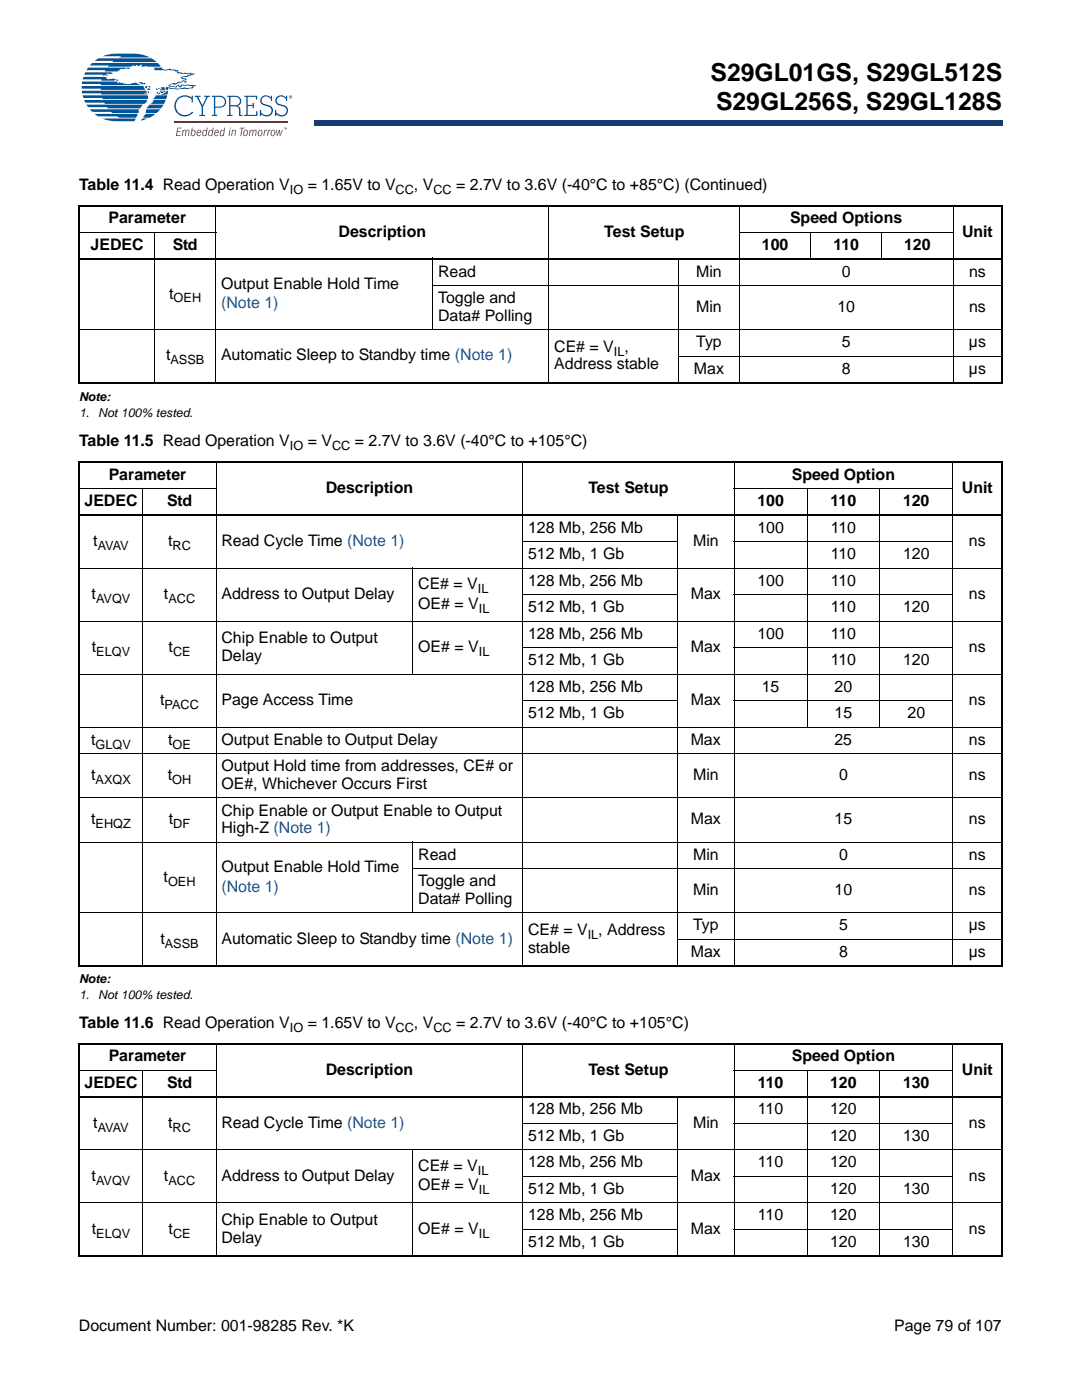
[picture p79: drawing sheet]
<svg xmlns="http://www.w3.org/2000/svg" width="216mm" height="279mm" viewBox="0 0 216 279" stroke-linecap="round" stroke-linejoin="round" font-family="sans-serif">
<defs><g id="words">
<g font-size="4.9">
<text x="141.8" y="16.3">S29GL01GS, S29GL512S</text>
<text x="142.9" y="21.9">S29GL256S, S29GL128S</text>
</g>
<g font-size="3.2">
<text x="15.8" y="37.9">Table 11.4 Read Operation V</text>
<text x="61.4" y="37.9">= 1.65V to V</text>
<text x="82.6" y="37.9">, V</text>
<text x="91" y="37.9">= 2.7V to 3.6V (-40°C to +85°C) (Continued)</text>
<text x="21.7" y="44.6">Parameter</text>
<text x="67.6" y="47.2">Description</text>
<text x="120.6" y="47.2">Test Setup</text>
<text x="157.7" y="44.6">Speed Options</text>
<text x="192" y="47.2">Unit</text>
<text x="18.1" y="49.9">JEDEC</text>
<text x="34.5" y="49.9">Std</text>
<text x="152" y="49.9">100</text>
<text x="166.3" y="49.9">110</text>
<text x="180.4" y="49.9">120</text>
<text x="33.8" y="59.6">t</text>
<text x="44.1" y="57.6">Output Enable Hold Time</text>
<text x="87.4" y="55.2">Read</text>
<text x="138.9" y="55.2">Min</text>
<text x="168" y="55.2">0</text>
<text x="193.4" y="55.2">ns</text>
<text x="87.4" y="60.5">Toggle and</text>
<text x="87.4" y="64">Data# Polling</text>
<text x="138.9" y="62.2">Min</text>
<text x="167.1" y="62.2">10</text>
<text x="193.4" y="62.2">ns</text>
<text x="33.1" y="71.9">t</text>
<text x="44.1" y="71.9">Automatic Sleep to Standby time (Note 1)</text>
<text x="110.6" y="70.2">CE# = V ,</text>
<text x="138.9" y="69.3">Typ</text>
<text x="168" y="69.3">5</text>
<text x="193.3" y="69.3">µs</text>
<text x="110.6" y="73.7">Address stable</text>
<text x="138.5" y="74.6">Max</text>
<text x="168" y="74.6">8</text>
<text x="193.3" y="74.6">µs</text>
<text x="15.8" y="89">Table 11.5 Read Operation V</text>
<text x="61.4" y="89">= V</text>
<text x="70.8" y="89">= 2.7V to 3.6V (-40°C to +105°C)</text>
<text x="21.7" y="95.7">Parameter</text>
<text x="158" y="95.7">Speed Option</text>
<text x="16.9" y="101">JEDEC</text>
<text x="33.4" y="101">Std</text>
<text x="65" y="98.4">Description</text>
<text x="117.4" y="98.4">Test Setup</text>
<text x="151.1" y="101">100</text>
<text x="165.7" y="101">110</text>
<text x="180.2" y="101">120</text>
<text x="191.9" y="98.4">Unit</text>
<text x="105.4" y="106.3">128 Mb, 256 Mb</text>
<text x="151.1" y="106.3">100</text>
<text x="165.8" y="106.3">110</text>
<text x="18.6" y="109">t</text>
<text x="33.6" y="109">t</text>
<text x="44.2" y="109">Read Cycle Time (Note 1)</text>
<text x="105.4" y="111.6">512 Mb, 1 Gb</text>
<text x="138.3" y="109">Min</text>
<text x="165.8" y="111.6">110</text>
<text x="180.2" y="111.6">120</text>
<text x="193.3" y="109">ns</text>
<text x="18.3" y="119.5">t</text>
<text x="32.7" y="119.5">t</text>
<text x="44.2" y="119.5">Address to Output Delay</text>
<text x="83.5" y="117.6">CE# = V</text>
<text x="105.4" y="116.9">128 Mb, 256 Mb</text>
<text x="137.9" y="119.5">Max</text>
<text x="151.1" y="116.9">100</text>
<text x="165.8" y="116.9">110</text>
<text x="193.3" y="119.5">ns</text>
<text x="83.5" y="121.5">OE# = V</text>
<text x="105.4" y="122.2">512 Mb, 1 Gb</text>
<text x="165.8" y="122.2">110</text>
<text x="180.2" y="122.2">120</text>
<text x="18.3" y="130.1">t</text>
<text x="33.6" y="130.1">t</text>
<text x="44.2" y="128.4">Chip Enable to Output</text>
<text x="44.2" y="131.9">Delay</text>
<text x="83.5" y="130.1">OE# = V</text>
<text x="105.4" y="127.5">128 Mb, 256 Mb</text>
<text x="137.9" y="130.1">Max</text>
<text x="151.1" y="127.5">100</text>
<text x="165.8" y="127.5">110</text>
<text x="193.3" y="130.1">ns</text>
<text x="105.4" y="132.8">512 Mb, 1 Gb</text>
<text x="165.8" y="132.8">110</text>
<text x="180.2" y="132.8">120</text>
<text x="32" y="140.7">t</text>
<text x="44.2" y="140.7">Page Access Time</text>
<text x="105.4" y="143.4">512 Mb, 1 Gb</text>
<text x="105.4" y="138.1">128 Mb, 256 Mb</text>
<text x="137.9" y="140.7">Max</text>
<text x="152" y="138.1">15</text>
<text x="166.5" y="138.1">20</text>
<text x="166.5" y="143.4">15</text>
<text x="181.1" y="143.4">20</text>
<text x="193.3" y="140.7">ns</text>
<text x="18.2" y="148.7">t</text>
<text x="33.6" y="148.7">t</text>
<text x="44.2" y="148.7">Output Enable to Output Delay</text>
<text x="137.8" y="148.7">Max</text>
<text x="166.5" y="148.7">25</text>
<text x="193.3" y="148.7">ns</text>
<text x="18.2" y="155.7">t</text>
<text x="33.5" y="155.7">t</text>
<text x="44.2" y="153.9">Output Hold time from addresses, CE# or</text>
<text x="138.3" y="155.7">Min</text>
<text x="167.4" y="155.7">0</text>
<text x="193.4" y="155.7">ns</text>
<text x="44.2" y="157.5">OE#, Whichever Occurs First</text>
<text x="18.2" y="164.5">t</text>
<text x="33.7" y="164.5">t</text>
<text x="44.2" y="162.8">Chip Enable or Output Enable to Output</text>
<text x="44.2" y="166.3">High-Z (Note 1)</text>
<text x="137.9" y="164.5">Max</text>
<text x="166.5" y="164.5">15</text>
<text x="193.3" y="164.5">ns</text>
<text x="83.5" y="171.6">Read</text>
<text x="138.3" y="171.6">Min</text>
<text x="167.4" y="171.6">0</text>
<text x="193.3" y="171.6">ns</text>
<text x="32.6" y="176">t</text>
<text x="44.2" y="174.1">Output Enable Hold Time</text>
<text x="83.5" y="176.9">Toggle and</text>
<text x="138.3" y="178.6">Min</text>
<text x="166.5" y="178.6">10</text>
<text x="193.3" y="178.6">ns</text>
<text x="83.5" y="180.4">Data# Polling</text>
<text x="138.3" y="185.7">Typ</text>
<text x="167.4" y="185.7">5</text>
<text x="193.3" y="185.7">µs</text>
<text x="32" y="188.3">t</text>
<text x="44.2" y="188.3">Automatic Sleep to Standby time (Note 1)</text>
<text x="105.4" y="186.6">CE# = V , Address</text>
<text x="105.4" y="190.1">stable</text>
<text x="137.9" y="191">Max</text>
<text x="167.4" y="191">8</text>
<text x="193.3" y="191">µs</text>
<text x="15.8" y="205.1">Table 11.6 Read Operation V</text>
<text x="61.4" y="205.1">= 1.65V to V</text>
<text x="82.6" y="205.1">, V</text>
<text x="91" y="205.1">= 2.7V to 3.6V (-40°C to +105°C)</text>
<text x="21.7" y="211.8">Parameter</text>
<text x="65" y="214.5">Description</text>
<text x="117.4" y="214.5">Test Setup</text>
<text x="158" y="211.8">Speed Option</text>
<text x="191.9" y="214.5">Unit</text>
<text x="16.9" y="217.1">JEDEC</text>
<text x="33.4" y="217.1">Std</text>
<text x="151.2" y="217.1">110</text>
<text x="165.6" y="217.1">120</text>
<text x="180.2" y="217.1">130</text>
<text x="18.6" y="225">t</text>
<text x="33.6" y="225">t</text>
<text x="44.2" y="225">Read Cycle Time (Note 1)</text>
<text x="105.4" y="227.7">512 Mb, 1 Gb</text>
<text x="105.4" y="222.4">128 Mb, 256 Mb</text>
<text x="138.3" y="225">Min</text>
<text x="151.2" y="222.4">110</text>
<text x="165.6" y="227.7">120</text>
<text x="165.6" y="222.4">120</text>
<text x="180.2" y="227.7">130</text>
<text x="193.3" y="225">ns</text>
<text x="83.5" y="233.7">CE# = V</text>
<text x="105.4" y="233">128 Mb, 256 Mb</text>
<text x="151.2" y="233">110</text>
<text x="165.6" y="233">120</text>
<text x="18.3" y="235.6">t</text>
<text x="32.7" y="235.6">t</text>
<text x="44.2" y="235.6">Address to Output Delay</text>
<text x="83.5" y="237.6">OE# = V</text>
<text x="105.4" y="238.3">512 Mb, 1 Gb</text>
<text x="137.9" y="235.6">Max</text>
<text x="165.6" y="238.3">120</text>
<text x="180.2" y="238.3">130</text>
<text x="193.3" y="235.6">ns</text>
<text x="44.2" y="244.5">Chip Enable to Output</text>
<text x="105.4" y="243.6">128 Mb, 256 Mb</text>
<text x="151.2" y="243.6">110</text>
<text x="165.6" y="243.6">120</text>
<text x="18.3" y="246.2">t</text>
<text x="33.6" y="246.2">t</text>
<text x="44.2" y="248">Delay</text>
<text x="83.5" y="246.2">OE# = V</text>
<text x="105.4" y="248.9">512 Mb, 1 Gb</text>
<text x="137.9" y="246.2">Max</text>
<text x="165.6" y="248.9">120</text>
<text x="180.2" y="248.9">130</text>
<text x="193.3" y="246.2">ns</text>
<text x="15.7" y="265.6">Document Number: 001-98285 Rev. *K</text>
<text x="178.4" y="265.6">Page 79 of 107</text>
</g>
<g font-size="3.2" fill="#1f52a1">
<text x="44.1" y="61.5">(Note 1)</text>
<text x="44.2" y="177.9">(Note 1)</text>
</g>
<g font-size="2.5">
<text x="57.8" y="38.7">IO</text>
<text x="78.9" y="38.7">CC</text>
<text x="86.5" y="38.7">CC</text>
<text x="34.6" y="60.4">OEH</text>
<text x="122.5" y="71">IL</text>
<text x="34" y="72.7">ASSB</text>
<text x="15.8" y="80.1">Note:</text>
<text x="15.8" y="83.3">1.</text>
<text x="19.6" y="83.3">Not 100% tested.</text>
<text x="57.8" y="89.8">IO</text>
<text x="66.3" y="89.8">CC</text>
<text x="19.5" y="109.8">AVAV</text>
<text x="34.4" y="109.8">RC</text>
<text x="95.4" y="118.4">IL</text>
<text x="19.2" y="120.4">AVQV</text>
<text x="33.6" y="120.4">ACC</text>
<text x="95.5" y="122.3">IL</text>
<text x="19.2" y="130.9">ELQV</text>
<text x="34.5" y="130.9">CE</text>
<text x="95.5" y="130.9">IL</text>
<text x="32.9" y="141.5">PACC</text>
<text x="19.1" y="149.5">GLQV</text>
<text x="34.4" y="149.5">OE</text>
<text x="19.1" y="156.5">AXQX</text>
<text x="34.4" y="156.5">OH</text>
<text x="19.1" y="165.3">EHQZ</text>
<text x="34.6" y="165.3">DF</text>
<text x="33.5" y="176.8">OEH</text>
<text x="32.9" y="189.1">ASSB</text>
<text x="117.3" y="187.4">IL</text>
<text x="15.8" y="196.2">Note:</text>
<text x="15.8" y="199.3">1.</text>
<text x="19.6" y="199.3">Not 100% tested.</text>
<text x="57.8" y="205.9">IO</text>
<text x="78.9" y="205.9">CC</text>
<text x="86.5" y="205.9">CC</text>
<text x="19.5" y="225.8">AVAV</text>
<text x="34.4" y="225.8">RC</text>
<text x="19.2" y="236.4">AVQV</text>
<text x="33.6" y="236.4">ACC</text>
<text x="95.4" y="234.5">IL</text>
<text x="95.5" y="238.4">IL</text>
<text x="19.2" y="247">ELQV</text>
<text x="34.5" y="247">CE</text>
<text x="95.5" y="247">IL</text>
</g>
</g></defs>
<path d="M62.8 24.1h137.3v.9h-137.3z" fill="#163b71"/>
<path d="M62.7 25h137.3M62.8 24.1h137.2" fill="none" stroke="#163b71" stroke-width=".2"/>
<path d="M62.7 24h.2v1h-.2z" fill="#163b71"/>
<path d="M16.3 10.7h42v16.5h-42z" fill="#fff"/>
<g fill="#005596">
<path d="M29.5 17.6l.5 .1-.1 .2h-.6z"/>
<path d="M16.3 18.1h12.9a.28 .28 0 0 1 0 .4 .28 .28 0 0 1-.4 .1l.6 .3h-9.2v-.3h-3.8z"/>
<path d="M17 14.4h5.5l-.3 .2 .3 .1-1.5 .1 .7 .2h-.9l-.3 .2 .1-.3h-3.8z"/>
<path d="M18.9 12.2l.7-.6h10.6l1.1 .8h-8.9l.3-.3z"/>
<path d="M20.5 11.2l2-.5h4.5h-.2l1.6 .2 1.5 .6h-6.2l.6-.3z"/>
<path d="M16.4 16.3h6.9l.3 .4 .2-.3 .5 .2 .4-.1-.1 .2 1.3 .1a1.82 1.82 0 0 1 2.2 .2h-8v-.2h-3.8z"/>
<path d="M27.6 16.4h.5l.4 .1 .1 .2 .4-.1v.1l-.6 .1z"/>
<path d="M16.6 15.3h4.3l.5 .2-.2 .1a.85 .85 0 0 0 1 .1h1.1l-.4 .4h-2.7l.1-.3h-3.8z"/>
<path d="M23.2 16l.4-.2v.3h-.4z"/>
<path d="M17.6 13.5h8.1l.2 .1-.2 .2-.5-.2-.4 .1a1.76 1.76 0 0 0-1.4 .6h-2.5l.1-.3h-3.7z"/>
<path d="M30.6 13.5h1.7a.98 .98 0 0 0 1.4 .3l.3-.1 .1 .2 1.5 .1-.1 .3 .1 .1 .9 .2 .4-.1h1.3l-.1 .2h.8l-.9 .4h-.3l-.1 .2-1.3 .2 .9 .2v.2l-.2 .2 .3 .2a.37 .37 0 0 1-.4 .2 .37 .37 0 0 1-.3-.3l-.6 .4-.4-.1-.2 .2h-.5l.2 .2h-.2a.69 .69 0 0 0-1 .2l1.2 .2-.1-.2 .7-.2 .2 .3a.61 .61 0 0 1 .9-.3l.6-.1 1.7 .2-.8 .7-2.9 .2-1.9-.3v.3h-.3a.31 .31 0 0 1-.2-.3 .31 .31 0 0 1 .2-.3l1 .3a5.2 5.2 0 0 0 2.6-.1l.5 .1 1.1-.1-.1-.2 .2-.1-2.2-.1v.2l-.3 .1h-.2l-.2-.3-.4 .1v.3l-1.4-.2-.3-.3 1.1-.4a.92 .92 0 0 0 1-.3l.3 .1 .4-.2a.45 .45 0 0 1 .7 .2l-.2-.4 .1-.2a.55 .55 0 0 1-.8-.5l1.2-.1 .2-.3h.6l-.3-.2-1.6 .1-.6-.2h-.3v-.4h-.3l-.2-.2-4.2-.1 .5-.2h-.3z"/>
<path d="M32.1 17.5l.5-.2 .2 .2 .2 .4h-1.1l.4-.2-.2-.1z"/>
<path d="M31.2 17.6l.3 .3h-.3z"/>
<path d="M16.3 17.2h12.4l.3 .7h-8.9v-.2h-3.8z"/>
<path d="M31.6 17.6l.3 .1-.2 .2z"/>
<path d="M29.7 17.2h.3v.1l-.1 .2-.2-.1z"/>
<path d="M29 17.2h.4l-.2 .5z"/>
<path d="M29.5 18.2l.3 .1-.1 .3-.2-.2z"/>
<path d="M18.2 12.7l.2-.1h13.1l.6 .7h-2.8l-.1-.1-.7 .1h-.3l.1-.4-.7 .3-.4-.3-.1 .2h-.8v.2h-4.8l.2-.2h-3.8z"/>
<path d="M31.9 18.1l1.2 .1a.44 .44 0 0 1-.7 0l-.2 .1 .4 .2-.5 .1z"/>
<path d="M32.1 18.8l.7-.2 .7-.5-.1 .8h-1.3z"/>
<path d="M31.7 18.5h.2v.2l-.5 .1z"/>
<path d="M31.3 18.4h.3l-.3 .3z"/>
<path d="M16.5 19h13v.2v.6h-9l-.1-.2h-3.8z"/>
<path d="M16.8 20h12.5v.1l-.4 .6h-8l-.1-.2h-3.8z"/>
<path d="M17.2 20.9h11.3l-.5 .7h-6.5l-.1-.2h-3.8z"/>
<path d="M17.9 21.8h9.8v.8h-5.3l-.2-.3h-3.8z"/>
<path d="M18.9 22.7h8.6l-.4 .8h-3.3l-.4-.3h-3.8z"/>
<path d="M20.4 23.7h6.7l-.3 .5h-3.7l-1.1-.1z"/>
<path d="M31.1 19h2.3l-.3 .8h-2.5z"/>
<path d="M30.6 20h2.5l-.4 .7h-2.6l.5-.5z"/>
<path d="M29.6 21.2l.2-.3h2.8l-.5 .7-2.8 .1z"/>
<path d="M29.2 21.8h2.8l-.8 .8h-2.1z"/>
<path d="M29 22.7h2l-1.2 .8h-1.2z"/>
<path d="M28.2 23.8l.2-.1h1l-1.3 .4z"/>
<path d="M35.4 19.6a2.15 2.15 0 0 1 2.8-.1v-.4h.3v1.3h-.3v-.6a1.84 1.84 0 0 0-2.6 .1 1.84 1.84 0 0 0 .1 2.6 1.84 1.84 0 0 0 2.7-.2l.1 .1a2.11 2.11 0 0 1-3 .3 2.11 2.11 0 0 1-.1-3.1z"/>
<path d="M38.8 19.1h1.2v.2h-.5l.9 1.7 .8-1.7h-.5v-.2h1.2v.2h-.4l-1 2v1.6h.4v.2h-1.1v-.2h.4v-1.6l-1-2h-.4z"/>
<path d="M48.7 19.1h2.6v.7h-.2v-.5h-1.7v1.6h1v-.4h.3v1.1h-.3v-.4h-1v1.7h1.7v-.7h.3v.9h-2.7v-.2h.4v-3.6h-.4z"/>
<path d="M52.1 19.4a1.28 1.28 0 0 1 2 .1v-.4h.2v1.1h-.2a.89 .89 0 0 0-1.1-.9 .89 .89 0 0 0-.6 1.2l.4 .3a1.49 1.49 0 0 1 1.7 1.2 1.34 1.34 0 0 1-1 1.2 1.34 1.34 0 0 1-1.4-.4v.3h-.3v-1.2h.3a.99 .99 0 0 0 1.1 1.1 .89 .89 0 0 0 1-.7 .89 .89 0 0 0-.7-1 1.44 1.44 0 0 1-1.6-1.2z"/>
<path d="M55.1 19.4a1.28 1.28 0 0 1 2 .1v-.4h.2v1.1h-.2a.89 .89 0 0 0-1.1-.9 .89 .89 0 0 0-.6 1.2l.4 .3a1.49 1.49 0 0 1 1.7 1.2 1.34 1.34 0 0 1-.9 1.2 1.34 1.34 0 0 1-1.5-.4v.3h-.2v-1.2h.2a.99 .99 0 0 0 1.1 1.1 .89 .89 0 0 0 1-.7 .89 .89 0 0 0-.7-1 1.44 1.44 0 0 1-1.6-1.2z"/>
<path d="M43 19.3v2a1.58 1.58 0 0 0 1.8-.7 .99 .99 0 0 0-1-1.3zM42.3 19.1a2.62 2.62 0 0 1 2.6 .5 1.21 1.21 0 0 1 .1 1.3 1.21 1.21 0 0 1-1.3 .6h-.7v1.4h.4v.2h-1.1v-.2h.4v-3.6h-.4z"/>
<path d="M46 19.3v1.7h1a.84 .84 0 0 0 .9-.9 .84 .84 0 0 0-1.1-.8zM45.3 19.1a2.71 2.71 0 0 1 2.6 .4 .99 .99 0 0 1-.5 1.6 .77 .77 0 0 1 .6 .9v.9h.4v.2h-.7v-1.1a.73 .73 0 0 0-.9-.8h-.8v1.7h.4v.2h-1.1v-.2h.4v-3.6h-.4z"/>
</g>
<path d="M34.8 24.3h22.7" fill="none" stroke="#e12726" stroke-width=".29"/>
<g fill="#e12726">
<path d="M35.4 25.5h.9l-.1 .1h-.7v.6h.5v.2h-.6l-.1 .6h.8l-.1 .1h-.9z"/>
<path d="M36.4 25.9h.2v.2l.3-.2 .3 .2a.35 .35 0 0 1 .5-.2 .35 .35 0 0 1 .1 .5l-.1 .7h-.2l.1-.9-.2-.1-.4 1h-.1l.1-.9-.1-.2a1.08 1.08 0 0 0-.5 1.1h-.2z"/>
<path d="M46.3 25.9h.2l-.1 .2a.35 .35 0 0 1 .5-.2 .35 .35 0 0 1 .2 .6l-.2 .6h-.1l.1-.9v-.1h-.3l-.3 1h-.2z"/>
<path d="M47.8 25.5h1v.1h-.4l-.3 1.5h-.2l.3-1.5h-.4z"/>
<path d="M49.8 25.9h.2v.2l.3-.2 .3 .2a.35 .35 0 0 1 .5-.2 .35 .35 0 0 1 .1 .5l-.1 .7h-.2l.1-.9-.2-.1-.4 1h-.1l.1-.9-.1-.2a1.08 1.08 0 0 0-.5 1.1h-.2z"/>
<path d="M52.7 25.9h.2v.3l.4-.3v.2l-.4 .1-.2 .9h-.2z"/>
<path d="M53.5 25.9h.1v.3l.4-.3v.2l-.3 .1-.2 .9h-.2z"/>
<path d="M55.1 25.9h.2v1l.4-1h.2v1l.4-1h.2l-.5 1.2h-.2l-.1-.9-.3 .9h-.2z"/>
<path d="M38.5 26.1l-.2 .6 .2 .3a.74 .74 0 0 0 .3-.9zM38.3 25.5h.2l-.1 .6 .3-.2a.68 .68 0 0 1 .3 .7 .68 .68 0 0 1-.6 .6l-.2-.3-.2 .2z"/>
<path d="M39.6 26.1l-.2 .3h.6l-.1-.3zM39.4 26.1a.43 .43 0 0 1 .7 0l.1 .4-.8 .1 .1 .4h.3l.2-.2 .1 .1a.45 .45 0 0 1-.4 .3 .45 .45 0 0 1-.4-.3z"/>
<path d="M40.7 26.1l-.2 .6 .1 .3a.54 .54 0 0 0 .5-.4 .54 .54 0 0 0-.2-.6zM40.5 26.1l.4-.2 .3 .2 .1-.6h.1l-.2 1.6h-.2v-.1a.37 .37 0 0 1-.3 .2 .37 .37 0 0 1-.3-.2z"/>
<path d="M41.9 26.1l-.2 .6 .1 .3a.54 .54 0 0 0 .5-.4 .54 .54 0 0 0-.2-.6zM41.7 26.1l.4-.2 .3 .2 .1-.6h.1l-.2 1.6h-.2v-.1a.37 .37 0 0 1-.3 .2 .37 .37 0 0 1-.3-.2z"/>
<path d="M43.1 26.1l-.2 .3h.6l-.1-.3zM42.9 26.1a.43 .43 0 0 1 .7 0l.1 .4-.8 .1 .1 .4h.3l.2-.2 .1 .1a.45 .45 0 0 1-.4 .3 .45 .45 0 0 1-.4-.3z"/>
<path d="M44.2 26.1l-.2 .6 .1 .3a.54 .54 0 0 0 .5-.4 .54 .54 0 0 0-.2-.6zM44 26.1l.4-.2 .3 .2 .1-.6h.1l-.2 1.6h-.2v-.1a.37 .37 0 0 1-.3 .2 .37 .37 0 0 1-.3-.2z"/>
<path d="M45.9 25.5h.2l-.1 .2h-.2zM45.8 25.9h.2l-.2 1.2h-.2z"/>
<path d="M48.8 26.1l-.1 .6 .2 .3a.58 .58 0 0 0 .2-1zM48.7 26.1a.45 .45 0 0 1 .7 0 .69 .69 0 0 1 0 .8 .69 .69 0 0 1-.7 .2 .87 .87 0 0 1 0-1z"/>
<path d="M51.8 26.1l-.2 .6 .2 .3a.58 .58 0 0 0 .2-1zM51.6 26.1a.45 .45 0 0 1 .7 0 .69 .69 0 0 1 0 .8 .69 .69 0 0 1-.7 .2 .87 .87 0 0 1 0-1z"/>
<path d="M54.3 26.1l-.1 .6 .2 .3a.58 .58 0 0 0 .1-1zM54.2 26.1a.45 .45 0 0 1 .7 0 .69 .69 0 0 1 0 .8 .69 .69 0 0 1-.7 .2 .87 .87 0 0 1 0-1z"/>
<path d="M56.9 25.4l.2 .3 .1-.3v.4v-.3l-.1 .3-.2-.3v.3zM56.6 25.4h.3l-.1 .4z"/>
</g>
<path d="M57.9 19.2l.1 .1zM57.8 19.2h.3v.3l-.1-.1-.2 .1zM57.7 19.3a.26 .26 0 0 0 .5 0 .26 .26 0 0 0-.5 0zM57.6 19.3a.35 .35 0 0 1 .7 0 .35 .35 0 0 1-.7 0z" fill="#005596"/>
<g fill="none" stroke="#000" stroke-width=".36">
<path d="M15.6 41.1h184.5M15.6 51.7h184.5M15.8 41.2v35M200 41.2v35M15.6 76.4h184.5M15.6 92.2h184.5M15.8 92.4v100.2M200 92.4v100.2M15.6 102.8h184.5M15.6 192.8h184.5M15.6 208.3h184.5M15.6 218.9h184.5"/>
<path d="M15.8 208.4v42M200 208.4v42M15.6 250.6h184.5"/>
</g>
<g fill="none" stroke="#000" stroke-width=".2">
<path d="M15.6 46.4h27.5M30.9 46.3v30.2M43.1 40.9v35.6M86.3 56.9h113.8M86.4 51.5v14.3M109.5 40.9v35.6M135.4 51.5v25M147.5 46.4h42.7M147.6 40.9v35.6M161.8 46.3v5.5M176 46.3v5.5M190.2 40.9v35.6"/>
<path d="M15.6 65.8h184.5M135.3 71.1h64.8M15.6 97.5h27.6M28.5 97.4v95.5M43.1 92v100.9M104.3 92v100.9M146.4 97.5h43.8M146.5 92v100.9M161 97.4v47.8M175.6 97.4v47.8M190.1 92v100.9M15.6 113.4h184.5"/>
<path d="M82.4 113.3v21.3M104.2 108.1h31.1M104.2 118.7h31.1M135.2 102.6v90.3M146.4 108.1h43.8M146.4 118.7h43.8M15.6 124h184.5M15.6 134.6h184.5M104.2 129.3h31.1M104.2 139.8h31.1M146.4 129.3h43.8M146.4 139.8h43.8"/>
<path d="M15.6 145.1h184.5M15.6 150.4h184.5M15.6 159.2h184.5M15.6 168.1h184.5M82.3 173.4h117.8M82.4 168v14.3M15.6 182.2h184.5M135.1 187.5h65M15.6 213.6h27.6M28.5 213.5v37.3M43.1 208.1v42.7M104.3 208.1v42.7"/>
<path d="M135.2 218.7v32.1M146.4 213.6h43.8M146.5 208.1v42.7M161 213.5v37.3M175.6 213.5v37.3M190.1 208.1v42.7M15.6 229.4h184.5M82.4 229.4v21.4M104.2 224.2h31.1M104.2 234.7h31.1M146.4 224.2h43.8M146.4 234.7h43.8"/>
<path d="M15.6 240h184.5M104.2 245.3h31.1M146.4 245.3h43.8"/>
</g>
<use href="#words"/>
</svg>
